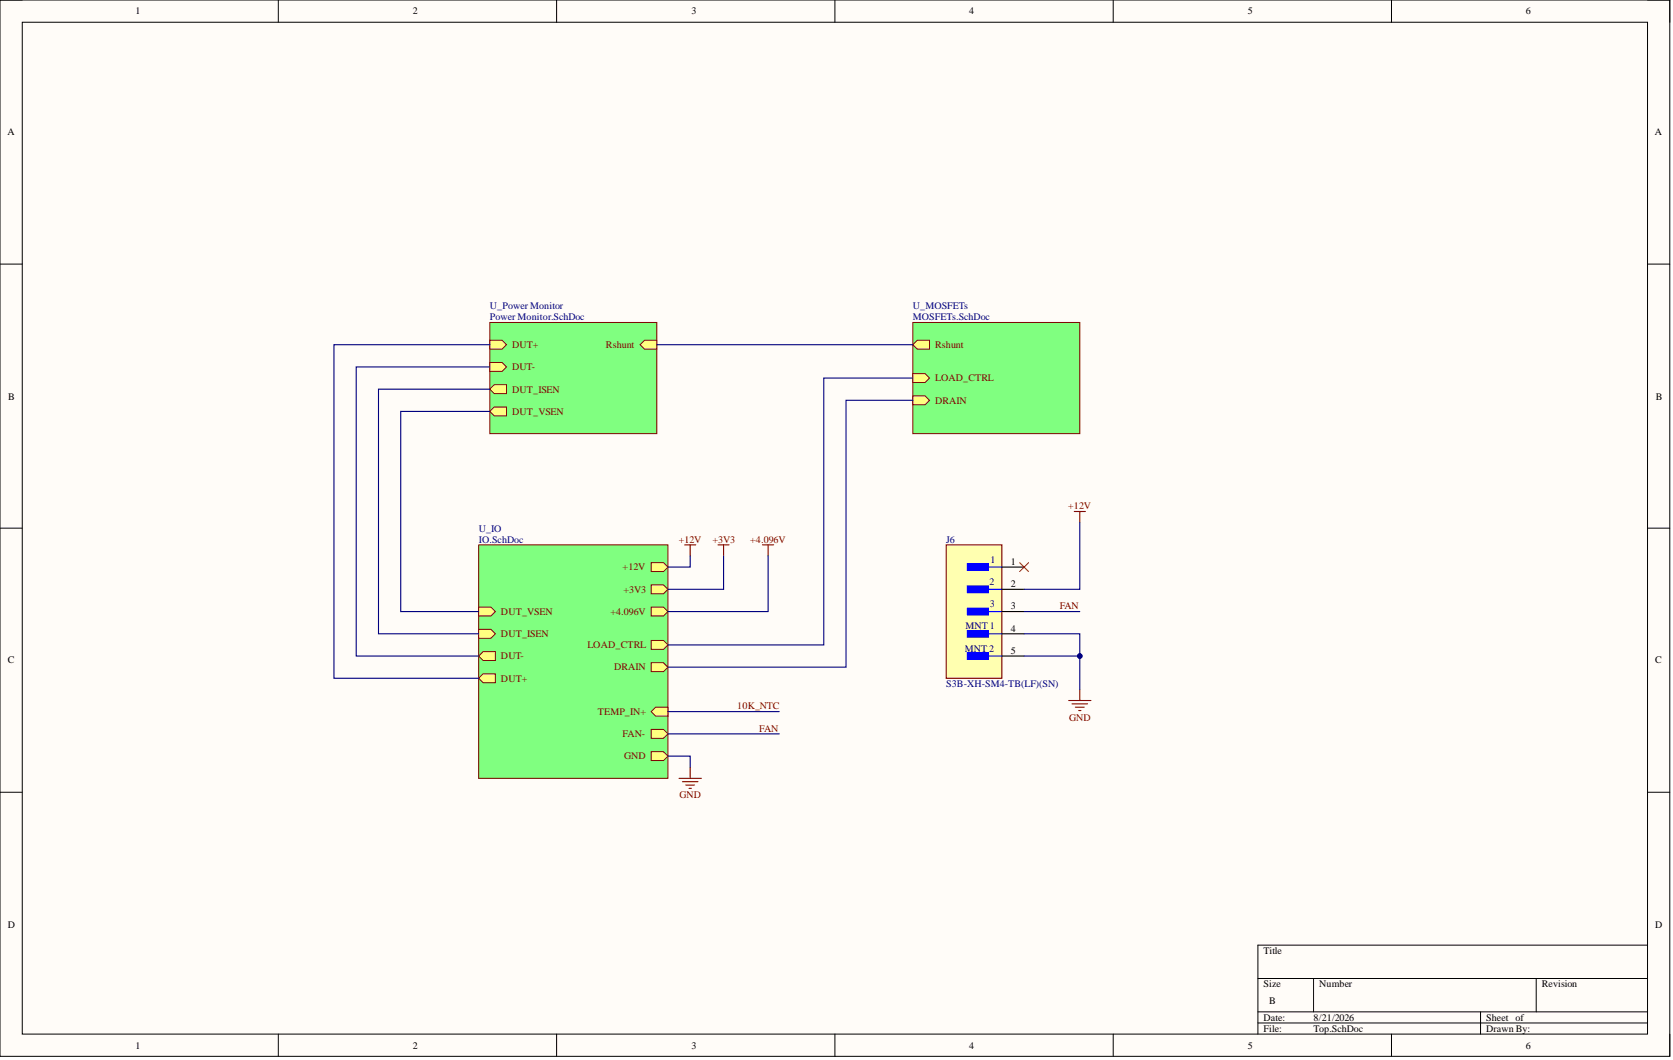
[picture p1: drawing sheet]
<svg xmlns="http://www.w3.org/2000/svg" width="381mm" height="241mm" viewBox="0 0 381 241" stroke-linecap="round" stroke-linejoin="round" font-family="sans-serif">
<defs><g id="words">
<g font-size="2.3">
<text x="30.8" y="3.3">1</text>
<text x="94.1" y="3.3">2</text>
<text x="157.5" y="3.3">3</text>
<text x="220.7" y="3.3">4</text>
<text x="284.2" y="3.3">5</text>
<text x="347.5" y="3.3">6</text>
<text x="1.7" y="30.8">A</text>
<text x="376.9" y="30.8">A</text>
<text x="1.9" y="91">B</text>
<text x="377.1" y="91">B</text>
<text x="230.2" y="128.6">1</text>
<text x="230.2" y="133.6">2</text>
<text x="230.2" y="138.7">3</text>
<text x="230.2" y="143.8">4</text>
<text x="230.2" y="148.8">5</text>
<text x="1.8" y="151">C</text>
<text x="377" y="151">C</text>
<text x="1.8" y="211.2">D</text>
<text x="377" y="211.2">D</text>
<text x="287.7" y="217.2">Title</text>
<text x="287.7" y="224.8">Size</text>
<text x="300.4" y="224.8">Number</text>
<text x="351.1" y="224.8">Revision</text>
<text x="287.7" y="232.4">Date:</text>
<text x="289" y="228.6">B</text>
<text x="299.1" y="232.4">8/21/2026</text>
<text x="338.4" y="232.4">Sheet of</text>
<text x="30.8" y="238.7">1</text>
<text x="94.1" y="238.7">2</text>
<text x="157.5" y="238.7">3</text>
<text x="220.7" y="238.7">4</text>
<text x="284.2" y="238.7">5</text>
<text x="287.7" y="234.9">File:</text>
<text x="299.1" y="234.9">Top.SchDoc</text>
<text x="338.4" y="234.9">Drawn By:</text>
<text x="347.5" y="238.7">6</text>
</g>
<g font-size="2.3" fill="#000080">
<text x="111.5" y="70.4">U_Power Monitor</text>
<text x="207.9" y="70.4">U_MOSFETs</text>
<text x="111.5" y="72.9">Power Monitor.SchDoc</text>
<text x="207.9" y="72.9">MOSFETs.SchDoc</text>
<text x="109" y="121">U_IO</text>
<text x="109" y="123.5">IO.SchDoc</text>
<text x="215.5" y="123.5">J6</text>
<text x="225.5" y="128.1">1</text>
<text x="225.4" y="133.1">2</text>
<text x="219.9" y="143.3">MNT 1</text>
<text x="225.5" y="138.2">3</text>
<text x="219.7" y="148.3">MNT 2</text>
<text x="215.5" y="156.4">S3B-XH-SM4-TB(LF)(SN)</text>
</g>
<g font-size="2.3" fill="#800000">
<text x="116.6" y="79.2">DUT+</text>
<text x="138" y="79.2">Rshunt</text>
<text x="213" y="79.2">Rshunt</text>
<text x="116.6" y="84.3">DUT-</text>
<text x="116.6" y="89.4">DUT_ISEN</text>
<text x="213" y="86.8">LOAD_CTRL</text>
<text x="116.6" y="94.4">DUT_VSEN</text>
<text x="213" y="91.9">DRAIN</text>
<text x="243.3" y="115.9">+12V</text>
<text x="154.6" y="123.5">+12V</text>
<text x="162.2" y="123.5">+3V3</text>
<text x="170.9" y="123.5">+4.096V</text>
<text x="141.8" y="129.9">+12V</text>
<text x="142" y="134.9">+3V3</text>
<text x="114.1" y="140">DUT_VSEN</text>
<text x="139" y="140">+4.096V</text>
<text x="241.3" y="138.7">FAN</text>
<text x="114.1" y="145">DUT_ISEN</text>
<text x="133.8" y="147.6">LOAD_CTRL</text>
<text x="114.1" y="155.2">DUT+</text>
<text x="114.1" y="150.1">DUT-</text>
<text x="139.9" y="152.6">DRAIN</text>
<text x="167.9" y="161.5">10K_NTC</text>
<text x="136.1" y="162.8">TEMP_IN+</text>
<text x="141.8" y="167.8">FAN-</text>
<text x="172.9" y="166.6">FAN</text>
<text x="243.5" y="164">GND</text>
<text x="142.1" y="172.9">GND</text>
<text x="154.7" y="181.7">GND</text>
</g>
</g></defs>
<path d="M0 0h380.3v240.5h-380.3z" fill-rule="evenodd" fill="#fffcf8"/>
<path d="M0 0h380.3v240.5h-380.3z" fill="none" stroke="#000" stroke-width=".23"/>
<path d="M5.1 5.1h370.1v230.3h-370.1z" fill-rule="evenodd" fill="#fffcf8"/>
<g fill="none" stroke="#000" stroke-width=".23">
<path d="M0 0h5.1M5.1 5.1h370.1v230.3h-370.1zM63.4 0v5.1M126.8 0v5.1M190.1 0v5.1M253.5 0v5.1M316.9 0v5.1M375.2 0h5.1v5.1M0 60.1h5.1M375.2 60.1h5.1M0 120.2h5.1M375.2 120.2h5.1"/>
<path d="M0 180.3h5.1M375.2 180.3h5.1M375.2 215.2h-88.7v20.2M63.4 235.4v5.1M126.8 235.4v5.1M190.1 235.4v5.1M253.5 235.4v5.1M286.5 222.7h88.7M286.5 230.3h88.7M286.5 232.9h88.7M299.1 222.7v7.6M316.9 235.4v5.1"/>
<path d="M337.2 230.3v5.1M349.8 222.7v7.6M380.3 235.4v5.1"/>
</g>
<path d="M155.9 124h2.5M157.2 124v2.6M163.5 124h2.6M164.8 124v2.6M173.7 124h2.5M174.9 124v2.6" fill="none" stroke="#800000" stroke-width=".25"/>
<path d="M109 124h43.1v53.2h-43.1z" fill-rule="evenodd" fill="#80ff80"/>
<path d="M109 124h43.1v53.2h-43.1z" fill="none" stroke="#800000" stroke-width=".23"/>
<path d="M148.3 150.9h2.8l1 1-1 1h-2.8z" fill-rule="evenodd" fill="#ffff80"/>
<path d="M148.3 150.9h2.8l1 1-1 1h-2.8z" fill="none" stroke="#800000" stroke-width=".23"/>
<path d="M109 154.4l1-1h2.8v2h-2.8z" fill-rule="evenodd" fill="#ffff80"/>
<path d="M109 154.4l1-1h2.8v2h-2.8z" fill="none" stroke="#800000" stroke-width=".23"/>
<path d="M109 149.3l1-1h2.8v2.1h-2.8z" fill-rule="evenodd" fill="#ffff80"/>
<path d="M109 149.3l1-1h2.8v2.1h-2.8z" fill="none" stroke="#800000" stroke-width=".23"/>
<path d="M109 138.2h2.8l1 1-1 1h-2.8z" fill-rule="evenodd" fill="#ffff80"/>
<path d="M109 138.2h2.8l1 1-1 1h-2.8z" fill="none" stroke="#800000" stroke-width=".23"/>
<path d="M109 143.3h2.8l1 1-1 1h-2.8z" fill-rule="evenodd" fill="#ffff80"/>
<path d="M109 143.3h2.8l1 1-1 1h-2.8z" fill="none" stroke="#800000" stroke-width=".23"/>
<path d="M148.3 145.8h2.8l1 1-1 1h-2.8z" fill-rule="evenodd" fill="#ffff80"/>
<path d="M148.3 145.8h2.8l1 1-1 1h-2.8z" fill="none" stroke="#800000" stroke-width=".23"/>
<path d="M148.3 166h2.8l1 1.1-1 1h-2.8z" fill-rule="evenodd" fill="#ffff80"/>
<path d="M148.3 166h2.8l1 1.1-1 1h-2.8z" fill="none" stroke="#800000" stroke-width=".23"/>
<path d="M148.3 162l1-1h2.8v2h-2.8z" fill-rule="evenodd" fill="#ffff80"/>
<path d="M148.3 162l1-1h2.8v2h-2.8z" fill="none" stroke="#800000" stroke-width=".23"/>
<path d="M148.3 138.2h2.8l1 1-1 1h-2.8z" fill-rule="evenodd" fill="#ffff80"/>
<path d="M148.3 138.2h2.8l1 1-1 1h-2.8z" fill="none" stroke="#800000" stroke-width=".23"/>
<path d="M148.3 133.1h2.8l1 1.1-1 1h-2.8z" fill-rule="evenodd" fill="#ffff80"/>
<path d="M148.3 133.1h2.8l1 1.1-1 1h-2.8z" fill="none" stroke="#800000" stroke-width=".23"/>
<path d="M148.3 128.1h2.8l1 1-1 1h-2.8z" fill-rule="evenodd" fill="#ffff80"/>
<path d="M148.3 128.1h2.8l1 1-1 1h-2.8z" fill="none" stroke="#800000" stroke-width=".23"/>
<path d="M148.3 171.1h2.8l1 1-1 1h-2.8z" fill-rule="evenodd" fill="#ffff80"/>
<path d="M148.3 171.1h2.8l1 1-1 1h-2.8z" fill="none" stroke="#800000" stroke-width=".23"/>
<path d="M154.6 177.2h5.1M155.4 177.9h3.6M156.2 178.7h2M156.9 179.5h.5M157.2 174.7v2.5" fill="none" stroke="#800000" stroke-width=".25"/>
<path d="M111.5 73.4h38.1v25.3h-38.1z" fill-rule="evenodd" fill="#80ff80"/>
<path d="M111.5 73.4h38.1v25.3h-38.1z" fill="none" stroke="#800000" stroke-width=".23"/>
<path d="M111.5 77.5h2.8l1 1-1 1h-2.8z" fill-rule="evenodd" fill="#ffff80"/>
<path d="M111.5 77.5h2.8l1 1-1 1h-2.8z" fill="none" stroke="#800000" stroke-width=".23"/>
<path d="M111.5 82.5h2.8l1 1-1 1h-2.8z" fill-rule="evenodd" fill="#ffff80"/>
<path d="M111.5 82.5h2.8l1 1-1 1h-2.8z" fill="none" stroke="#800000" stroke-width=".23"/>
<path d="M111.5 93.7l1.1-1.1h2.7v2.1h-2.7z" fill-rule="evenodd" fill="#ffff80"/>
<path d="M111.5 93.7l1.1-1.1h2.7v2.1h-2.7z" fill="none" stroke="#800000" stroke-width=".23"/>
<path d="M111.5 88.6l1.1-1h2.7v2h-2.7z" fill-rule="evenodd" fill="#ffff80"/>
<path d="M111.5 88.6l1.1-1h2.7v2h-2.7z" fill="none" stroke="#800000" stroke-width=".23"/>
<path d="M145.8 78.5l1-1h2.8v2h-2.8z" fill-rule="evenodd" fill="#ffff80"/>
<path d="M145.8 78.5l1-1h2.8v2h-2.8z" fill="none" stroke="#800000" stroke-width=".23"/>
<path d="M207.9 73.4h38v25.3h-38z" fill-rule="evenodd" fill="#80ff80"/>
<path d="M207.9 73.4h38v25.3h-38z" fill="none" stroke="#800000" stroke-width=".23"/>
<path d="M207.9 90.1h2.8l1 1-1 1h-2.8z" fill-rule="evenodd" fill="#ffff80"/>
<path d="M207.9 90.1h2.8l1 1-1 1h-2.8z" fill="none" stroke="#800000" stroke-width=".23"/>
<path d="M207.9 85.1h2.8l1 1-1 1h-2.8z" fill-rule="evenodd" fill="#ffff80"/>
<path d="M207.9 85.1h2.8l1 1-1 1h-2.8z" fill="none" stroke="#800000" stroke-width=".23"/>
<path d="M207.9 78.5l1-1h2.8v2h-2.8z" fill-rule="evenodd" fill="#ffff80"/>
<path d="M207.9 78.5l1-1h2.8v2h-2.8z" fill="none" stroke="#800000" stroke-width=".23"/>
<g fill="none" stroke="#000080" stroke-width=".25">
<path d="M111.5 78.5h-35.4v75.9h32.9M149.6 78.5h58.3M111.5 93.7h-20.2v45.5h17.7M111.5 88.6h-25.3v55.7h22.8M111.5 83.5h-30.4v65.8h27.9M207.9 86.1h-20.3v60.7h-35.5M207.9 91.1h-15.2v60.8h-40.6M157.2 126.6v2.5h-5.1M164.8 126.6v7.6h-12.7M174.9 126.6v12.6h-22.8M152.1 172.1h5.1v2.6M152.1 167.1h25.4"/>
<path d="M152.1 162h25.4"/>
</g>
<path d="M215.5 124h12.7v30.4h-12.7z" fill-rule="evenodd" fill="#ffffb0"/>
<path d="M215.5 124h12.7v30.4h-12.7z" fill="none" stroke="#800000" stroke-width=".25"/>
<path d="M220.3 128.3h4.8v1.6h-4.8z" fill-rule="evenodd" fill="#00f"/>
<path d="M220.3 128.3h4.8v1.6h-4.8zM222.6 129.1h5.6" fill="none" stroke="#00f" stroke-width=".25"/>
<path d="M220.3 133.4h4.8v1.5h-4.8z" fill-rule="evenodd" fill="#00f"/>
<path d="M220.3 133.4h4.8v1.5h-4.8zM222.6 134.2h5.6" fill="none" stroke="#00f" stroke-width=".25"/>
<path d="M220.3 138.5h4.8v1.5h-4.8z" fill-rule="evenodd" fill="#00f"/>
<path d="M220.3 138.5h4.8v1.5h-4.8zM222.6 139.2h5.6" fill="none" stroke="#00f" stroke-width=".25"/>
<path d="M220.3 143.5h4.8v1.5h-4.8z" fill-rule="evenodd" fill="#00f"/>
<path d="M220.3 143.5h4.8v1.5h-4.8zM222.6 144.3h5.6" fill="none" stroke="#00f" stroke-width=".25"/>
<path d="M220.3 148.6h4.8v1.5h-4.8z" fill-rule="evenodd" fill="#00f"/>
<path d="M220.3 148.6h4.8v1.5h-4.8zM222.6 149.3h5.6" fill="none" stroke="#00f" stroke-width=".25"/>
<path d="M228.2 129.1h5M228.2 134.2h5M228.2 139.2h5M228.2 144.3h5M228.2 149.3h5" fill="none" stroke="#000" stroke-width=".25"/>
<path d="M243.4 159.5h5M245.9 156.9v2.6M244.1 160.2h3.6M244.9 161h2M245.7 161.7h.5" fill="none" stroke="#800000" stroke-width=".25"/>
<path d="M233.2 144.3h12.7v12.6" fill="none" stroke="#000080" stroke-width=".25"/>
<circle cx="245.9" cy="149.3" r=".51" fill="#000080"/>
<circle cx="245.9" cy="149.3" r=".51" fill="none" stroke="#000080" stroke-width=".23"/>
<path d="M233.2 149.3h12.7" fill="none" stroke="#000080" stroke-width=".25"/>
<circle cx="245.9" cy="149.3" r=".51" fill="#000080"/>
<circle cx="245.9" cy="149.3" r=".51" fill="none" stroke="#000080" stroke-width=".23"/>
<path d="M244.6 116.4h2.6M245.9 116.4v2.6" fill="none" stroke="#800000" stroke-width=".25"/>
<path d="M245.9 119v15.2h-12.7M233.2 139.2h12.7" fill="none" stroke="#000080" stroke-width=".25"/>
<path d="M232.2 128.1l2 2M234.2 128.1l-2 2" fill="none" stroke="#f00" stroke-width=".23"/>
<use href="#words"/>
</svg>
